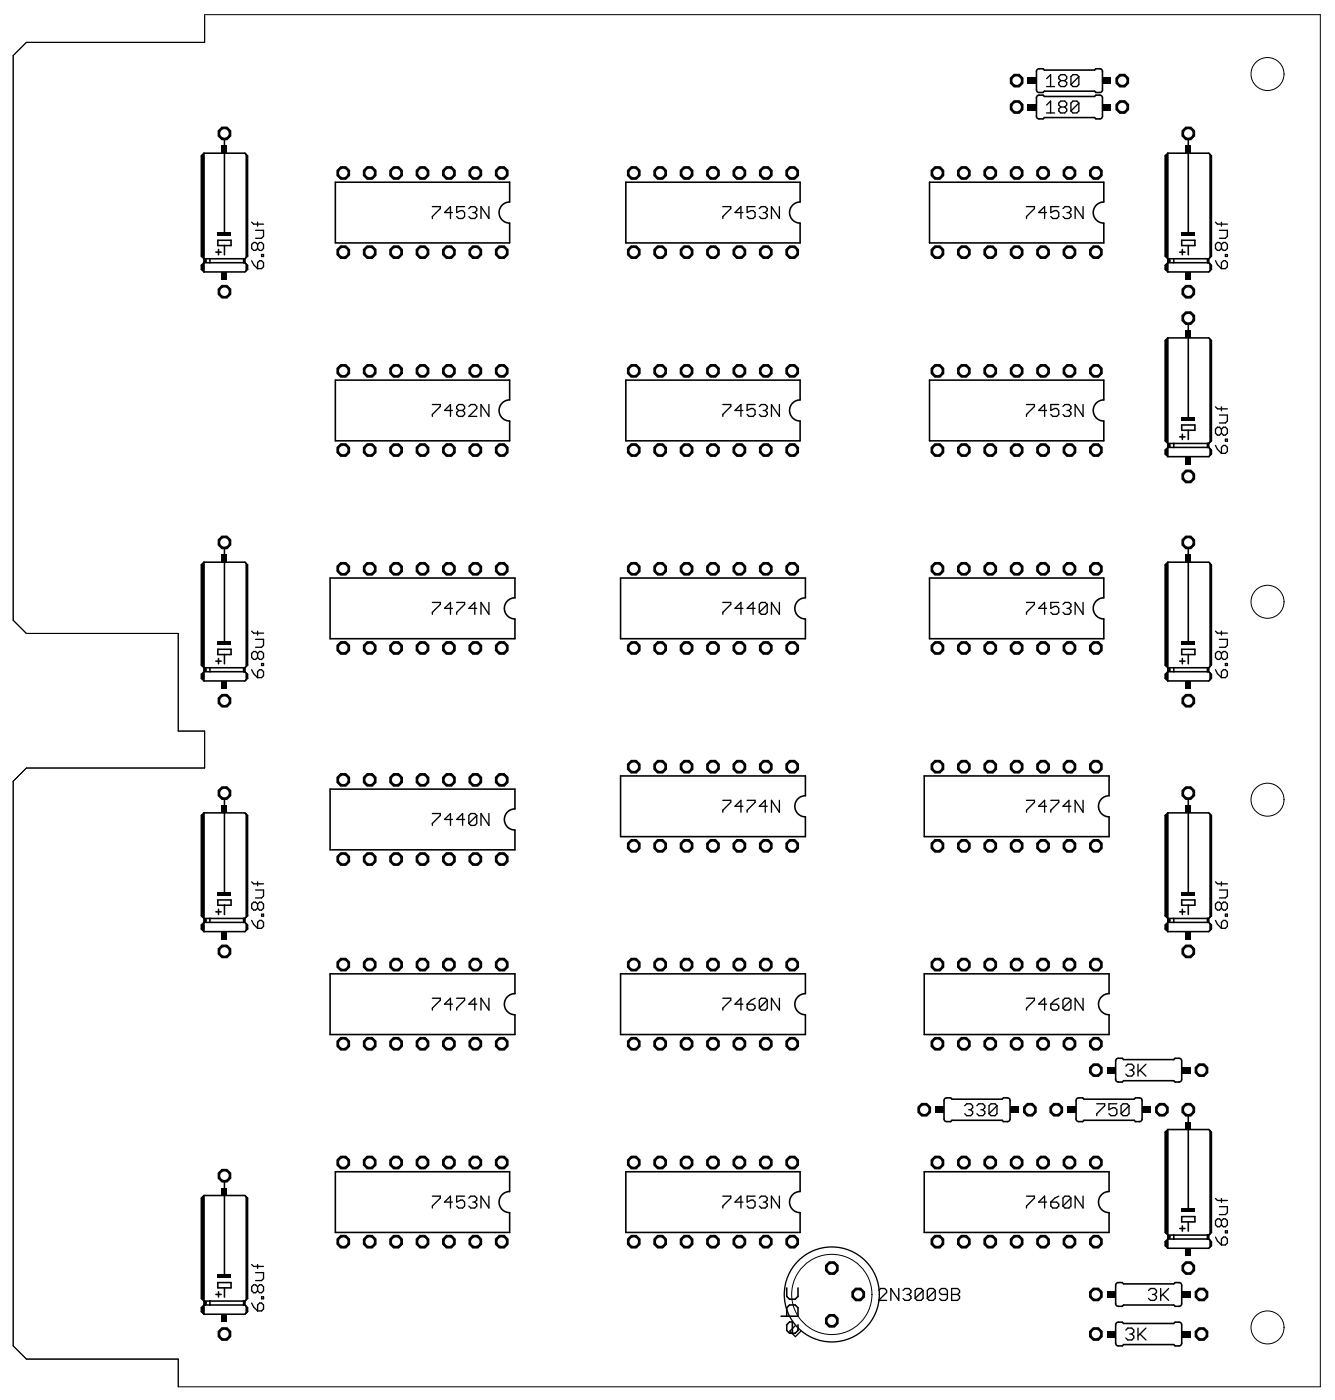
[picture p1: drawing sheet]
<svg xmlns="http://www.w3.org/2000/svg" width="128mm" height="135mm" viewBox="0 0 128 135" stroke-linecap="round" stroke-linejoin="round" font-family="sans-serif">
<g fill="none" stroke="#000" stroke-width=".15">
<path d="M19.6 14.7l-.2 .3v9.7l.2 .2h4M19.6 14.7v11.5M19.6 14.7h4l.2 .3v9.7M21.6 12.7v9.7M23.7 14.9v9.9M23.8 15v9.7M32.3 17.5h16.7v1.9a1.02 1.02 0 0 0-1 1.1 1.02 1.02 0 0 0 1 1v1.9h-16.7zM60.2 17.5h16.8v1.9a1.02 1.02 0 0 0-1.1 1.1 1.02 1.02 0 0 0 1.1 1v1.9h-16.8zM89.4 17.5h16.8v1.9a1.02 1.02 0 0 0-1 1.1 1.02 1.02 0 0 0 1 1v1.9h-16.8zM99.8 6.7l.5-.1 .2 .1h4.8l.1-.1h.4l.2 .1v.2v1.8v.1l-.2 .1h-.4l-.1-.1h-4.8l-.2 .1h-.4l-.1-.1-.1-.1v-1.8zM99.8 9.2h.5l.2 .1h4.8l.1-.1h.4h.2v.2v1.8v.2h-.2h-.4l-.1-.1h-4.8l-.2 .1h-.4h-.1l-.1-.2v-1.8zM112.3 14.7l-.2 .3v9.7l.2 .2h4"/>
<path d="M112.3 14.7h4l.2 .3v9.7M112.3 14.7v11.5M114.3 12.7v9.7M116.4 14.9v9.9M116.5 15v9.7M20.2 24.9v.4M20.8 24.3h.5M21 23.1h1.2v.5h-1.2zM21 24v.5M21.6 23.6v.9M23.4 24.9v.4M23.5 24.9v.4"/>
<path d="M23.6 25.3h-4l-.2 .2v.4l.2 .3M23.6 25.3l.2 .2v.4M23.6 24.9v.4M23.7 25.4v.6M23.8 25.5v.4M23.8 25.9l-.2 .3h-4M23.8 24.7l-.2 .2M32.3 36.6h16.7v1.9a1.02 1.02 0 0 0-1 1 1.02 1.02 0 0 0 1 1v1.9h-16.7zM60.2 36.6h16.8v1.9a1.02 1.02 0 0 0-1.1 1 1.02 1.02 0 0 0 1.1 1v1.9h-16.8zM89.4 36.6h16.8v1.9a1.02 1.02 0 0 0-1 1 1.02 1.02 0 0 0 1 1v1.9h-16.8zM112.3 32.5l-.2 .3v9.6l.2 .3h4M112.3 32.5v11.5"/>
<path d="M112.3 32.5h4l.2 .3v9.6M112.9 24.9v.4M113.5 24.3h.5M113.7 23.1h1.2v.5h-1.2zM113.7 24v.5M114.3 23.6v.9M114.3 30.5v9.6M116.1 24.9v.4M116.2 24.9v.4M116.3 25.3h-4l-.2 .2v.4l.2 .3M116.3 25.3l.2 .2v.4M116.3 24.9v.4"/>
<path d="M116.4 25.4v.6M116.4 32.7v9.9M116.5 32.8v9.6M116.5 25.5v.4M116.5 25.9l-.2 .3h-4M116.5 24.7l-.2 .2M19.6 54.1l-.2 .3v9.6l.2 .3h4M19.6 54.1v11.4M19.6 54.1h4l.2 .3v9.6M21.6 52.1v9.6M23.7 54.2v9.9M23.8 54.4v9.6"/>
<path d="M31.8 55.6h17.7v1.9a1.02 1.02 0 0 0-1 1.1 1.02 1.02 0 0 0 1 1v1.9h-17.7zM59.7 55.6h17.8v1.9a1.02 1.02 0 0 0-1 1.1 1.02 1.02 0 0 0 1 1v1.9h-17.8zM89.4 55.6h16.8v1.9a1.02 1.02 0 0 0-1 1.1 1.02 1.02 0 0 0 1 1v1.9h-16.8zM112.3 54.1l-.2 .3v9.6l.2 .3h4M112.3 54.1h4l.2 .3v9.6M112.3 54.1v11.4M112.9 42.7v.4M113.5 42.1h.5M113.7 40.9h1.2v.5h-1.2zM113.7 41.8v.5M114.3 41.4v.9M114.3 52.1v9.6"/>
<path d="M116.1 42.7v.4M116.2 42.7v.4M116.3 43.1h-4l-.2 .2v.4l.2 .3M116.3 43.1l.2 .2v.4M116.3 42.7v.4M116.4 43.2v.6M116.4 54.2v9.9M116.5 54.4v9.6M116.5 43.3v.4M116.5 43.7l-.2 .3h-4M116.5 42.4l-.2 .3M19.6 78.2l-.2 .3v9.7l.2 .2h4"/>
<path d="M19.6 78.2v11.5M19.6 78.2h4l.2 .3v9.7M20.2 64.3v.4M20.8 63.6h.5M21 62.5h1.2v.5h-1.2zM21 63.4v.5M21.6 63v.9M21.6 76.2v9.7M23.4 64.3v.4M23.5 64.3v.4M23.6 64.7h-4l-.2 .2v.4l.2 .2M23.6 64.7l.2 .2v.4"/>
<path d="M23.6 64.3v.4M23.7 64.8v.6M23.7 78.4v9.9M23.8 64.9v.4M23.8 78.5v9.7M23.8 65.3l-.2 .2h-4M23.8 64l-.2 .3M31.8 76h17.7v1.9a1.02 1.02 0 0 0-1 1 1.02 1.02 0 0 0 1 1v1.9h-17.7zM59.7 74.7h17.8v1.9a1.02 1.02 0 0 0-1 1 1.02 1.02 0 0 0 1 1v1.9h-17.8zM88.9 74.7h17.8v1.9a1.02 1.02 0 0 0-1 1 1.02 1.02 0 0 0 1 1v1.9h-17.8zM112.3 78.2l-.2 .3v9.7l.2 .2h4M112.3 78.2h4l.2 .3v9.7"/>
<path d="M112.3 78.2v11.5M112.9 64.3v.4M113.5 63.6h.5M113.7 62.5h1.2v.5h-1.2zM113.7 63.4v.5M114.3 63v.9M114.3 76.2v9.7M116.1 64.3v.4M116.2 64.3v.4M116.3 64.7h-4l-.2 .2v.4l.2 .2M116.3 64.7l.2 .2v.4M116.3 64.3v.4"/>
<path d="M116.4 64.8v.6M116.4 78.4v9.9M116.5 78.5v9.7M116.5 64.9v.4M116.5 65.3l-.2 .2h-4M116.5 64l-.2 .3M20.2 88.4v.4M20.8 87.8h.5M21 86.6h1.2v.5h-1.2zM21 87.5v.5M21.6 87.1v.9M23.4 88.4v.4"/>
<path d="M23.5 88.4v.4M23.6 88.8h-4l-.2 .2v.4l.2 .3M23.6 88.8l.2 .2v.4M23.6 88.4v.4M23.7 88.9v.6M23.8 89v.4M23.8 89.4l-.2 .3h-4M23.8 88.2l-.2 .2M31.8 93.7h17.7v1.9a1.02 1.02 0 0 0-1 1.1 1.02 1.02 0 0 0 1 1v1.9h-17.7zM59.7 93.7h17.8v1.9a1.02 1.02 0 0 0-1 1.1 1.02 1.02 0 0 0 1 1v1.9h-17.8zM88.9 93.7h17.8v1.9a1.02 1.02 0 0 0-1 1.1 1.02 1.02 0 0 0 1 1v1.9h-17.8zM112.9 88.4v.4"/>
<path d="M113.5 87.8h.5M113.7 86.6h1.2v.5h-1.2zM113.7 87.5v.5M114.3 87.1v.9M116.1 88.4v.4M116.2 88.4v.4M116.3 88.8h-4l-.2 .2v.4l.2 .3M116.3 88.8l.2 .2v.4M116.3 88.4v.4M116.4 88.9v.6M116.5 89v.4M116.5 89.4l-.2 .3h-4"/>
<path d="M116.5 88.2l-.2 .2M19.6 115.1l-.2 .2v9.7l.2 .2h4M19.6 115.1v11.4M19.6 115.1h4l.1 .1M21.6 113v9.7M23.7 115.2l.1 .1v9.7M23.7 115.2v9.9M23.8 115.3v9.7M32.3 112.8h16.7v1.9a1.02 1.02 0 0 0-1 1 1.02 1.02 0 0 0 1 1v1.9h-16.7zM60.2 112.8h16.8v1.9a1.02 1.02 0 0 0-1.1 1 1.02 1.02 0 0 0 1.1 1v1.9h-16.8zM88.9 112.8h17.8v1.9a1.02 1.02 0 0 0-1 1 1.02 1.02 0 0 0 1 1v1.9h-17.8zM90.9 105.8l.5-.1 .2 .1h4.8l.1-.1h.4l.2 .1 .1 .1v1.8l-.1 .2-.2 .1h-.4l-.1-.2h-4.8l-.2 .2h-.3l-.2-.1-.1-.2v-1.8z"/>
<path d="M103.6 105.8l.5-.1 .2 .1h4.8l.1-.1h.4l.2 .1 .1 .1v1.8l-.1 .2-.2 .1h-.4l-.1-.2h-4.8l-.2 .2h-.3l-.2-.1-.1-.2v-1.8zM107.4 101.9h.6l.1 .1h4.8l.1-.1h.4h.2l.1 .2v1.8l-.1 .2-.2 .1h-.4l-.1-.2h-4.8l-.1 .2h-.4l-.2-.1-.1-.2v-1.8zM112.3 108.7l-.2 .3v9.6l.2 .3h4M112.3 108.7v11.5M112.3 108.7h4l.2 .3v9.6M112.9 118.9v.4M113.5 118.3h.5M113.7 117.1h1.2v.5h-1.2zM113.7 118v.5M114.3 106.7v9.6M114.3 117.6v.9M116.1 118.9v.4"/>
<path d="M116.2 118.9v.4M116.3 119.3h-4l-.2 .2v.4l.2 .3M116.3 119.3l.2 .2v.4M116.3 118.9v.4M116.4 108.9v9.9M116.4 119.4v.6M116.5 109v9.6M116.5 119.5v.4M116.5 119.9l-.2 .3h-4M116.5 118.6l-.2 .3M20.2 125.2v.4M20.8 124.6h.5"/>
<path d="M21 123.5h1.2v.5h-1.2zM21 124.3v.6M21.6 124v.9M23.4 125.2v.4M23.5 125.2v.4M23.6 125.6h-4l-.2 .3v.4l.2 .2M23.6 125.6l.2 .3v.4M23.6 125.2v.4M23.7 125.7v.7M23.8 125.9v.4M23.8 126.3l-.2 .2h-4M23.8 125l-.2 .2"/>
<path d="M75.1 126.7h1.7v-.8l-.3-.3h-.6l-.2 .3v.8M75.7 124v.8l.2 .3h.6l.3-.3v-.8M76.8 127.5v.6l-.3 .2h-.6l-.2-.2v-.6l.2-.2h.3v1M107.4 127.3h.6l.1 .1h4.8l.1-.1h.4h.2l.1 .2v1.8l-.1 .2-.2 .1h-.4l-.1-.2h-4.8l-.1 .2h-.4l-.2-.1-.1-.2v-1.8zM107.4 123.5h.6l.1 .1h4.8l.1-.1h.4h.2l.1 .2v1.8l-.1 .2h-.2h-.4l-.1-.1h-4.8l-.1 .1h-.4h-.2l-.1-.2v-1.8z"/>
</g>
<g fill="none" stroke="#000" stroke-width=".1">
<path d="M2.5 4.1h17.2v-2.7h107.3v132.1h-109.9v-2.7h-14.6l-1.2-1.2v-54.4l1.2-1.3h17.2v-3.5h-2.6v-9.4h-14.6l-1.2-1.3v-54.4z"/>
<circle cx="121.9" cy="7.1" r="1.59"/>
<circle cx="121.9" cy="57.9" r="1.59"/>
<circle cx="121.9" cy="77" r="1.59"/>
<circle cx="80" cy="124.6" r="3.9"/>
<circle cx="121.9" cy="127.8" r="1.59"/>
</g>
<g fill="#000">
<path d="M21.3 14h.5v.7h-.5zM98.8 7.5h.9v.6h-.9zM98.8 10h.9v.6h-.9zM106 7.5h.9v.6h-.9zM106 10h.9v.6h-.9zM114 14h.6v.7h-.6zM21 22.4h1.2v.3h-1.2zM21.3 26.2h.5v.7h-.5zM113.7 22.4h1.2v.3h-1.2zM114 26.2h.6v.7h-.6zM114 31.8h.6v.7h-.6zM21.3 53.4h.5v.7h-.5z"/>
<path d="M113.7 40.1h1.2v.4h-1.2zM114 53.4h.6v.7h-.6zM114 44h.6v.7h-.6zM21 61.7h1.2v.4h-1.2zM21.3 77.5h.5v.7h-.5zM21.3 65.5h.5v.8h-.5zM113.7 61.7h1.2v.4h-1.2zM114 65.5h.6v.8h-.6zM114 77.5h.6v.7h-.6zM21 85.9h1.2v.3h-1.2zM21.3 89.7h.5v.7h-.5zM113.7 85.9h1.2v.3h-1.2z"/>
<path d="M114 89.7h.6v.7h-.6zM21.3 114.3h.5v.8h-.5zM89.9 106.5h.9v.6h-.9zM97.2 106.5h.8v.6h-.8zM102.6 106.5h.9v.6h-.9zM106.5 102.7h.8v.6h-.8zM109.9 106.5h.8v.6h-.8zM113.7 102.7h.8v.6h-.8zM113.7 116.3h1.2v.4h-1.2zM114 108h.6v.7h-.6zM21 122.7h1.2v.3h-1.2zM21.3 126.5h.5v.8h-.5z"/>
<path d="M106.5 128.1h.8v.6h-.8zM106.5 124.3h.8v.6h-.8zM113.7 128.1h.8v.6h-.8zM113.7 124.3h.8v.6h-.8zM114 120.2h.6v.7h-.6z"/>
<circle cx="21.6" cy="12.8" r=".71"/>
<circle cx="33" cy="16.7" r=".71"/>
<circle cx="35.6" cy="16.7" r=".71"/>
<circle cx="38.1" cy="16.7" r=".71"/>
<circle cx="40.6" cy="16.7" r=".71"/>
<circle cx="43.2" cy="16.7" r=".71"/>
<circle cx="45.7" cy="16.7" r=".71"/>
<circle cx="48.3" cy="16.7" r=".71"/>
<circle cx="61" cy="16.7" r=".71"/>
<circle cx="63.5" cy="16.7" r=".71"/>
<circle cx="66" cy="16.7" r=".71"/>
<circle cx="68.6" cy="16.7" r=".71"/>
<circle cx="71.1" cy="16.7" r=".71"/>
<circle cx="73.7" cy="16.7" r=".71"/>
<circle cx="76.2" cy="16.7" r=".71"/>
<circle cx="90.2" cy="16.7" r=".71"/>
<circle cx="92.7" cy="16.7" r=".71"/>
<circle cx="95.3" cy="16.7" r=".71"/>
<circle cx="97.8" cy="7.8" r=".71"/>
<circle cx="97.8" cy="10.3" r=".71"/>
<circle cx="97.8" cy="16.7" r=".71"/>
<circle cx="100.3" cy="16.7" r=".71"/>
<circle cx="102.9" cy="16.7" r=".71"/>
<circle cx="105.4" cy="16.7" r=".71"/>
<circle cx="108" cy="7.8" r=".71"/>
<circle cx="108" cy="10.3" r=".71"/>
<circle cx="114.3" cy="12.8" r=".71"/>
<circle cx="21.6" cy="28.1" r=".71"/>
<circle cx="33" cy="35.7" r=".71"/>
<circle cx="33" cy="24.3" r=".71"/>
<circle cx="35.6" cy="24.3" r=".71"/>
<circle cx="35.6" cy="35.7" r=".71"/>
<circle cx="38.1" cy="24.3" r=".71"/>
<circle cx="38.1" cy="35.7" r=".71"/>
<circle cx="40.6" cy="24.3" r=".71"/>
<circle cx="40.6" cy="35.7" r=".71"/>
<circle cx="43.2" cy="24.3" r=".71"/>
<circle cx="43.2" cy="35.7" r=".71"/>
<circle cx="45.7" cy="35.7" r=".71"/>
<circle cx="45.7" cy="24.3" r=".71"/>
<circle cx="48.3" cy="24.3" r=".71"/>
<circle cx="48.3" cy="35.7" r=".71"/>
<circle cx="61" cy="35.7" r=".71"/>
<circle cx="61" cy="24.3" r=".71"/>
<circle cx="63.5" cy="24.3" r=".71"/>
<circle cx="63.5" cy="35.7" r=".71"/>
<circle cx="66" cy="35.7" r=".71"/>
<circle cx="66" cy="24.3" r=".71"/>
<circle cx="68.6" cy="35.7" r=".71"/>
<circle cx="68.6" cy="24.3" r=".71"/>
<circle cx="71.1" cy="35.7" r=".71"/>
<circle cx="71.1" cy="24.3" r=".71"/>
<circle cx="73.7" cy="35.7" r=".71"/>
<circle cx="73.7" cy="24.3" r=".71"/>
<circle cx="76.2" cy="35.7" r=".71"/>
<circle cx="76.2" cy="24.3" r=".71"/>
<circle cx="90.2" cy="24.3" r=".71"/>
<circle cx="90.2" cy="35.7" r=".71"/>
<circle cx="92.7" cy="35.7" r=".71"/>
<circle cx="92.7" cy="24.3" r=".71"/>
<circle cx="95.3" cy="24.3" r=".71"/>
<circle cx="95.3" cy="35.7" r=".71"/>
<circle cx="97.8" cy="24.3" r=".71"/>
<circle cx="97.8" cy="35.7" r=".71"/>
<circle cx="100.3" cy="24.3" r=".71"/>
<circle cx="100.3" cy="35.7" r=".71"/>
<circle cx="102.9" cy="24.3" r=".71"/>
<circle cx="102.9" cy="35.7" r=".71"/>
<circle cx="105.4" cy="35.7" r=".71"/>
<circle cx="105.4" cy="24.3" r=".71"/>
<circle cx="114.3" cy="30.6" r=".71"/>
<circle cx="114.3" cy="28.1" r=".71"/>
<circle cx="21.6" cy="52.2" r=".71"/>
<circle cx="33" cy="43.3" r=".71"/>
<circle cx="33" cy="54.8" r=".71"/>
<circle cx="35.6" cy="43.3" r=".71"/>
<circle cx="35.6" cy="54.8" r=".71"/>
<circle cx="38.1" cy="43.3" r=".71"/>
<circle cx="38.1" cy="54.8" r=".71"/>
<circle cx="40.6" cy="54.8" r=".71"/>
<circle cx="40.6" cy="43.3" r=".71"/>
<circle cx="43.2" cy="43.3" r=".71"/>
<circle cx="43.2" cy="54.8" r=".71"/>
<circle cx="45.7" cy="43.3" r=".71"/>
<circle cx="45.7" cy="54.8" r=".71"/>
<circle cx="48.3" cy="43.3" r=".71"/>
<circle cx="48.3" cy="54.8" r=".71"/>
<circle cx="61" cy="54.8" r=".71"/>
<circle cx="61" cy="43.3" r=".71"/>
<circle cx="63.5" cy="54.8" r=".71"/>
<circle cx="63.5" cy="43.3" r=".71"/>
<circle cx="66" cy="43.3" r=".71"/>
<circle cx="66" cy="54.8" r=".71"/>
<circle cx="68.6" cy="43.3" r=".71"/>
<circle cx="68.6" cy="54.8" r=".71"/>
<circle cx="71.1" cy="43.3" r=".71"/>
<circle cx="71.1" cy="54.8" r=".71"/>
<circle cx="73.7" cy="43.3" r=".71"/>
<circle cx="73.7" cy="54.8" r=".71"/>
<circle cx="76.2" cy="43.3" r=".71"/>
<circle cx="76.2" cy="54.8" r=".71"/>
<circle cx="90.2" cy="54.8" r=".71"/>
<circle cx="90.2" cy="43.3" r=".71"/>
<circle cx="92.7" cy="54.8" r=".71"/>
<circle cx="92.7" cy="43.3" r=".71"/>
<circle cx="95.3" cy="43.3" r=".71"/>
<circle cx="95.3" cy="54.8" r=".71"/>
<circle cx="97.8" cy="54.8" r=".71"/>
<circle cx="97.8" cy="43.3" r=".71"/>
<circle cx="100.3" cy="54.8" r=".71"/>
<circle cx="100.3" cy="43.3" r=".71"/>
<circle cx="102.9" cy="43.3" r=".71"/>
<circle cx="102.9" cy="54.8" r=".71"/>
<circle cx="105.4" cy="54.8" r=".71"/>
<circle cx="105.4" cy="43.3" r=".71"/>
<circle cx="114.3" cy="45.9" r=".71"/>
<circle cx="114.3" cy="52.2" r=".71"/>
<circle cx="21.6" cy="76.3" r=".71"/>
<circle cx="21.6" cy="67.5" r=".71"/>
<circle cx="33" cy="75.1" r=".71"/>
<circle cx="33" cy="62.4" r=".71"/>
<circle cx="35.6" cy="75.1" r=".71"/>
<circle cx="35.6" cy="62.4" r=".71"/>
<circle cx="38.1" cy="62.4" r=".71"/>
<circle cx="38.1" cy="75.1" r=".71"/>
<circle cx="40.6" cy="75.1" r=".71"/>
<circle cx="40.6" cy="62.4" r=".71"/>
<circle cx="43.2" cy="75.1" r=".71"/>
<circle cx="43.2" cy="62.4" r=".71"/>
<circle cx="45.7" cy="75.1" r=".71"/>
<circle cx="45.7" cy="62.4" r=".71"/>
<circle cx="48.3" cy="75.1" r=".71"/>
<circle cx="48.3" cy="62.4" r=".71"/>
<circle cx="61" cy="62.4" r=".71"/>
<circle cx="61" cy="73.8" r=".71"/>
<circle cx="63.5" cy="73.8" r=".71"/>
<circle cx="63.5" cy="62.4" r=".71"/>
<circle cx="66" cy="62.4" r=".71"/>
<circle cx="66" cy="73.8" r=".71"/>
<circle cx="68.6" cy="73.8" r=".71"/>
<circle cx="68.6" cy="62.4" r=".71"/>
<circle cx="71.1" cy="62.4" r=".71"/>
<circle cx="71.1" cy="73.8" r=".71"/>
<circle cx="73.7" cy="73.8" r=".71"/>
<circle cx="73.7" cy="62.4" r=".71"/>
<circle cx="76.2" cy="62.4" r=".71"/>
<circle cx="76.2" cy="73.8" r=".71"/>
<circle cx="90.2" cy="73.8" r=".71"/>
<circle cx="90.2" cy="62.4" r=".71"/>
<circle cx="92.7" cy="62.4" r=".71"/>
<circle cx="92.7" cy="73.8" r=".71"/>
<circle cx="95.3" cy="62.4" r=".71"/>
<circle cx="95.3" cy="73.8" r=".71"/>
<circle cx="97.8" cy="73.8" r=".71"/>
<circle cx="97.8" cy="62.4" r=".71"/>
<circle cx="100.3" cy="73.8" r=".71"/>
<circle cx="100.3" cy="62.4" r=".71"/>
<circle cx="102.9" cy="73.8" r=".71"/>
<circle cx="102.9" cy="62.4" r=".71"/>
<circle cx="105.4" cy="62.4" r=".71"/>
<circle cx="105.4" cy="73.8" r=".71"/>
<circle cx="114.3" cy="67.5" r=".71"/>
<circle cx="114.3" cy="76.3" r=".71"/>
<circle cx="21.6" cy="91.6" r=".71"/>
<circle cx="33" cy="92.9" r=".71"/>
<circle cx="33" cy="82.7" r=".71"/>
<circle cx="35.6" cy="92.9" r=".71"/>
<circle cx="35.6" cy="82.7" r=".71"/>
<circle cx="38.1" cy="92.9" r=".71"/>
<circle cx="38.1" cy="82.7" r=".71"/>
<circle cx="40.6" cy="92.9" r=".71"/>
<circle cx="40.6" cy="82.7" r=".71"/>
<circle cx="43.2" cy="82.7" r=".71"/>
<circle cx="43.2" cy="92.9" r=".71"/>
<circle cx="45.7" cy="82.7" r=".71"/>
<circle cx="45.7" cy="92.9" r=".71"/>
<circle cx="48.3" cy="92.9" r=".71"/>
<circle cx="48.3" cy="82.7" r=".71"/>
<circle cx="61" cy="92.9" r=".71"/>
<circle cx="61" cy="81.4" r=".71"/>
<circle cx="63.5" cy="81.4" r=".71"/>
<circle cx="63.5" cy="92.9" r=".71"/>
<circle cx="66" cy="81.4" r=".71"/>
<circle cx="66" cy="92.9" r=".71"/>
<circle cx="68.6" cy="81.4" r=".71"/>
<circle cx="68.6" cy="92.9" r=".71"/>
<circle cx="71.1" cy="92.9" r=".71"/>
<circle cx="71.1" cy="81.4" r=".71"/>
<circle cx="73.7" cy="81.4" r=".71"/>
<circle cx="73.7" cy="92.9" r=".71"/>
<circle cx="76.2" cy="92.9" r=".71"/>
<circle cx="76.2" cy="81.4" r=".71"/>
<circle cx="90.2" cy="92.9" r=".71"/>
<circle cx="90.2" cy="81.4" r=".71"/>
<circle cx="92.7" cy="81.4" r=".71"/>
<circle cx="92.7" cy="92.9" r=".71"/>
<circle cx="95.3" cy="81.4" r=".71"/>
<circle cx="95.3" cy="92.9" r=".71"/>
<circle cx="97.8" cy="92.9" r=".71"/>
<circle cx="97.8" cy="81.4" r=".71"/>
<circle cx="100.3" cy="92.9" r=".71"/>
<circle cx="100.3" cy="81.4" r=".71"/>
<circle cx="102.9" cy="92.9" r=".71"/>
<circle cx="102.9" cy="81.4" r=".71"/>
<circle cx="105.4" cy="81.4" r=".71"/>
<circle cx="105.4" cy="92.9" r=".71"/>
<circle cx="114.3" cy="91.6" r=".71"/>
<circle cx="21.6" cy="113.2" r=".71"/>
<circle cx="33" cy="111.9" r=".71"/>
<circle cx="33" cy="100.5" r=".71"/>
<circle cx="33" cy="119.5" r=".71"/>
<circle cx="35.6" cy="100.5" r=".71"/>
<circle cx="35.6" cy="111.9" r=".71"/>
<circle cx="35.6" cy="119.5" r=".71"/>
<circle cx="38.1" cy="100.5" r=".71"/>
<circle cx="38.1" cy="111.9" r=".71"/>
<circle cx="38.1" cy="119.5" r=".71"/>
<circle cx="40.6" cy="100.5" r=".71"/>
<circle cx="40.6" cy="111.9" r=".71"/>
<circle cx="40.6" cy="119.5" r=".71"/>
<circle cx="43.2" cy="111.9" r=".71"/>
<circle cx="43.2" cy="100.5" r=".71"/>
<circle cx="43.2" cy="119.5" r=".71"/>
<circle cx="45.7" cy="111.9" r=".71"/>
<circle cx="45.7" cy="100.5" r=".71"/>
<circle cx="45.7" cy="119.5" r=".71"/>
<circle cx="48.3" cy="100.5" r=".71"/>
<circle cx="48.3" cy="111.9" r=".71"/>
<circle cx="48.3" cy="119.5" r=".71"/>
<circle cx="61" cy="100.5" r=".71"/>
<circle cx="61" cy="111.9" r=".71"/>
<circle cx="61" cy="119.5" r=".71"/>
<circle cx="63.5" cy="100.5" r=".71"/>
<circle cx="63.5" cy="111.9" r=".71"/>
<circle cx="63.5" cy="119.5" r=".71"/>
<circle cx="66" cy="100.5" r=".71"/>
<circle cx="66" cy="111.9" r=".71"/>
<circle cx="66" cy="119.5" r=".71"/>
<circle cx="68.6" cy="111.9" r=".71"/>
<circle cx="68.6" cy="100.5" r=".71"/>
<circle cx="68.6" cy="119.5" r=".71"/>
<circle cx="71.1" cy="100.5" r=".71"/>
<circle cx="71.1" cy="111.9" r=".71"/>
<circle cx="71.1" cy="119.5" r=".71"/>
<circle cx="73.7" cy="100.5" r=".71"/>
<circle cx="73.7" cy="111.9" r=".71"/>
<circle cx="73.7" cy="119.5" r=".71"/>
<circle cx="76.2" cy="100.5" r=".71"/>
<circle cx="76.2" cy="111.9" r=".71"/>
<circle cx="76.2" cy="119.5" r=".71"/>
<circle cx="88.9" cy="106.8" r=".71"/>
<circle cx="90.2" cy="111.9" r=".71"/>
<circle cx="90.2" cy="100.5" r=".71"/>
<circle cx="90.2" cy="119.5" r=".71"/>
<circle cx="92.7" cy="100.5" r=".71"/>
<circle cx="92.7" cy="111.9" r=".71"/>
<circle cx="92.7" cy="119.5" r=".71"/>
<circle cx="95.2" cy="111.9" r=".71"/>
<circle cx="95.2" cy="100.5" r=".71"/>
<circle cx="95.2" cy="119.5" r=".71"/>
<circle cx="97.8" cy="100.5" r=".71"/>
<circle cx="97.8" cy="111.9" r=".71"/>
<circle cx="97.8" cy="119.5" r=".71"/>
<circle cx="99.1" cy="106.8" r=".71"/>
<circle cx="100.3" cy="100.5" r=".71"/>
<circle cx="100.3" cy="111.9" r=".71"/>
<circle cx="100.3" cy="119.5" r=".71"/>
<circle cx="101.6" cy="106.8" r=".71"/>
<circle cx="102.9" cy="111.9" r=".71"/>
<circle cx="102.9" cy="100.5" r=".71"/>
<circle cx="102.9" cy="119.5" r=".71"/>
<circle cx="105.4" cy="111.9" r=".71"/>
<circle cx="105.4" cy="100.5" r=".71"/>
<circle cx="105.4" cy="103" r=".71"/>
<circle cx="105.4" cy="119.5" r=".71"/>
<circle cx="111.8" cy="106.8" r=".71"/>
<circle cx="114.3" cy="106.8" r=".71"/>
<circle cx="115.6" cy="103" r=".71"/>
<circle cx="21.6" cy="128.4" r=".71"/>
<circle cx="80" cy="122.1" r=".71"/>
<circle cx="80" cy="127.1" r=".71"/>
<circle cx="82.5" cy="124.6" r=".71"/>
<circle cx="105.4" cy="128.4" r=".71"/>
<circle cx="105.4" cy="124.6" r=".71"/>
<circle cx="114.3" cy="122.1" r=".71"/>
<circle cx="115.6" cy="128.4" r=".71"/>
<circle cx="115.6" cy="124.6" r=".71"/>
</g>
<g fill="none" stroke="#000" stroke-width=".13">
<path d="M41.6 19.9h.8v.2l-.8 .7v.2M44.7 19.9h-.8v.6l.4-.2h.2l.2 .2v.3l-.2 .2h-.4l-.2-.2M47 19.9v1.1l-.7-1.1v1.1M69.5 19.9h.8v.2l-.8 .7v.2M72.6 19.9h-.7v.6l.3-.2h.2l.2 .2v.3l-.2 .2h-.3l-.2-.2M75 19.9v1.1l-.8-1.1v1.1M98.7 19.9h.8v.2l-.8 .7v.2M100.7 7.6l.4-.4v1.1M100.7 10.1l.4-.4v1.2M100.7 8.3h.7M100.7 10.9h.7M101.8 19.9h-.7v.6l.4-.2h.1l.2 .2v.3l-.2 .2h-.3l-.2-.2"/>
<path d="M102 7.8l-.2-.2v-.2l.2-.2h.4l.2 .2v.2l-.2 .2M102 7.8l-.2 .2v.1l.2 .2h.4l.2-.2v-.1l-.2-.2M102 10.3l-.2-.2v-.2l.2-.2h.4l.2 .2v.2l-.2 .2M102 10.3l-.2 .2v.2l.2 .2h.4l.2-.2v-.2l-.2-.2M102 7.8h.4M102 10.3h.4M103.8 7.4l-.2-.2h-.4l-.2 .2v.7M103.8 9.9l-.2-.2h-.4l-.2 .2v.8M103.8 9.9l-.8 .8M103.8 7.4v.7l-.2 .2h-.4l-.2-.2M103.8 9.9v.8l-.2 .2h-.4l-.2-.2M103.8 7.4l-.8 .7"/>
<path d="M104.2 19.9v1.1l-.8-1.1v1.1M24.2 25.1l.2 .4 .4 .4M24.2 21.4l.2 .2h.9M24.6 22.2h.7v.5l-.1 .2h-.6M24.8 23.5l.2-.2h.2l.1 .2v.4l-.1 .2h-.2l-.2-.2M24.8 21.4v.4M24.8 23.5v.4M24.8 23.5l-.2-.2h-.2l-.2 .2v.4l.2 .2h.2l.2-.2M25 25.1h.2l.1 .2v.4l-.1 .2h-.4v-.6zM25.2 24.5h.1v.2h-.1zM41.6 38.9h.8v.2l-.8 .8v.2M43.5 39.5h-.7l.5-.6v1.2"/>
<path d="M43.5 20.5h-.7l.5-.6v1.1M44.1 39.5l-.2-.2v-.2l.2-.2h.4l.2 .2v.2l-.2 .2M44.1 39.5h.4M44.1 39.5l-.2 .2v.2l.2 .2h.4l.2-.2v-.2l-.2-.2M45.1 39.1l.2-.2h.4l.2 .2v.2l-.8 .8h.8M45.1 20.1l.2-.2h.4l.2 .2v.2l-.2 .2M45.5 20.5h.2M45.7 20.5l.2 .2v.1l-.2 .2h-.4l-.2-.2M47 38.9v1.2l-.7-1.2v1.2M69.5 38.9h.8v.2l-.8 .8v.2M71.5 39.5h-.8l.6-.6v1.2M71.5 20.5h-.8l.6-.6v1.1"/>
<path d="M72.6 38.9h-.7v.6l.3-.2h.2l.2 .2v.4l-.2 .2h-.3l-.2-.2M73 39.1l.2-.2h.4l.2 .2v.2l-.2 .2M73 20.1l.2-.2h.4l.2 .2v.2l-.2 .2M73.4 39.5h.2M73.4 20.5h.2M73.6 39.5l.2 .2v.2l-.2 .2h-.4l-.2-.2M73.6 20.5l.2 .2v.1l-.2 .2h-.4l-.2-.2M75 38.9v1.2l-.8-1.2v1.2M98.7 38.9h.8v.2l-.8 .8v.2M100.7 20.5h-.8l.6-.6v1.1M100.7 39.5h-.8l.6-.6v1.2M101.8 38.9h-.7v.6l.4-.2h.1l.2 .2v.4l-.2 .2h-.3l-.2-.2"/>
<path d="M102.2 20.1l.2-.2h.4l.2 .2v.2l-.2 .2M102.2 39.1l.2-.2h.4l.2 .2v.2l-.2 .2M102.6 39.5h.2M102.6 20.5h.2M102.8 20.5l.2 .2v.1l-.2 .2h-.4l-.2-.2M102.8 39.5l.2 .2v.2l-.2 .2h-.4l-.2-.2M104.2 38.9v1.2l-.8-1.2v1.2M116.9 21.4l.2 .2h1M116.9 25.1l.2 .4 .4 .4M116.9 39.2l.2 .2h1M117.3 22.2h.8v.5l-.2 .2h-.6M117.3 40h.8v.5l-.2 .2h-.6"/>
<path d="M117.5 23.5l-.2-.2h-.2l-.2 .2v.4l.2 .2h.2l.2-.2M117.5 23.5l.2-.2h.2l.2 .2v.4l-.2 .2h-.2l-.2-.2M117.5 21.4v.4M117.5 23.5v.4M117.5 39.2v.3M117.7 25.1h.2l.2 .2v.4l-.2 .2h-.4v-.6zM117.9 24.5h.2v.2h-.2zM41.6 58h.8v.2l-.8 .7v.2M43.5 58.6h-.7l.5-.6v1.1M43.9 58h.8v.2l-.8 .7v.2M45.9 58.6h-.8l.6-.6v1.1M47 58v1.1l-.7-1.1v1.1"/>
<path d="M69.5 58h.8v.2l-.8 .7v.2M71.5 58.6h-.8l.6-.6v1.1M72.6 58.6h-.7l.5-.6v1.1M73.8 58.2l-.2-.2h-.4l-.2 .2v.7M73.8 58.2v.7l-.2 .2h-.4l-.2-.2M73.8 58.2l-.8 .7M75 58v1.1l-.8-1.1v1.1M98.7 58h.8v.2l-.8 .7v.2M100.7 58.6h-.8l.6-.6v1.1M101.8 58h-.7v.6l.4-.2h.1l.2 .2v.3l-.2 .2h-.3l-.2-.2M102.2 58.2l.2-.2h.4l.2 .2v.2l-.2 .2M102.6 58.6h.2"/>
<path d="M102.8 58.6l.2 .2v.1l-.2 .2h-.4l-.2-.2M104.2 58v1.1l-.8-1.1v1.1M116.9 42.9l.2 .4 .4 .3M117.5 41.3l.2-.2h.2l.2 .2v.4l-.2 .2h-.2l-.2-.2M117.5 41.3v.4M117.5 41.3l-.2-.2h-.2l-.2 .2v.4l.2 .2h.2l.2-.2M117.7 42.9h.2l.2 .2v.3l-.2 .2h-.4v-.5zM117.9 42.3h.2v.2h-.2zM24.2 64.5l.2 .3 .4 .4M24.2 60.8l.2 .1h.9M24.6 61.5h.7v.6l-.1 .2h-.6M24.8 62.9l.2-.2h.2l.1 .2v.4l-.1 .2h-.2l-.2-.2"/>
<path d="M24.8 60.8v.3M24.8 62.9v.4M24.8 62.9l-.2-.2h-.2l-.2 .2v.4l.2 .2h.2l.2-.2M25 64.5h.2l.1 .2v.3l-.1 .2h-.4v-.5zM25.2 63.9h.1v.2h-.1zM41.6 78.3h.8v.2l-.8 .8v.2M43.5 78.9h-.7l.5-.6v1.2M44.7 78.9h-.8l.6-.6v1.2M45.9 78.5v.8l-.2 .2h-.4l-.2-.2M45.9 78.5l-.2-.2h-.4l-.2 .2v.8M45.9 78.5l-.8 .8M47 78.3v1.2l-.7-1.2v1.2"/>
<path d="M69.5 77h.8v.2l-.8 .8v.2M71.5 77.6h-.8l.6-.6v1.2M71.9 77h.7v.2l-.7 .8v.2M73.8 77.6h-.8l.6-.6v1.2M75 77v1.2l-.8-1.2v1.2M98.7 77h.8v.2l-.8 .8v.2M100.7 77.6h-.8l.6-.6v1.2M101.1 77h.7v.2l-.7 .8v.2M103 77.6h-.8l.6-.6v1.2M104.2 77v1.2l-.8-1.2v1.2M116.9 60.8l.2 .1h1M116.9 64.5l.2 .3 .4 .4"/>
<path d="M117.3 61.5h.8v.6l-.2 .2h-.6M117.5 62.9l-.2-.2h-.2l-.2 .2v.4l.2 .2h.2l.2-.2M117.5 62.9l.2-.2h.2l.2 .2v.4l-.2 .2h-.2l-.2-.2M117.5 60.8v.3M117.5 62.9v.4M117.7 64.5h.2l.2 .2v.3l-.2 .2h-.4v-.5zM117.9 63.9h.2v.2h-.2zM24.2 88.6l.2 .4 .4 .4M24.2 84.9l.2 .2h.9M24.6 85.7h.7v.5l-.1 .2h-.6M24.8 87l-.2-.2h-.2l-.2 .2v.4l.2 .2h.2l.2-.2M24.8 87l.2-.2h.2l.1 .2v.4l-.1 .2h-.2l-.2-.2"/>
<path d="M24.8 84.9v.4M24.8 87v.4M25 88.6h.2l.1 .2v.4l-.1 .2h-.4v-.6zM25.2 88h.1v.2h-.1zM41.6 96.1h.8v.2l-.8 .7v.2M43.5 96.7h-.7l.5-.6v1.1M43.9 96.1h.8v.2l-.8 .7v.2M45.9 96.7h-.8l.6-.6v1.1M47 96.1v1.1l-.7-1.1v1.1M69.5 96.1h.8v.2l-.8 .7v.2M71.5 96.7h-.8l.6-.6v1.1M71.9 96.7h.5l.2 .2v.1l-.2 .2h-.3l-.2-.2z"/>
<path d="M72.6 96.1l-.4 .2-.3 .4M73.8 96.3v.7l-.2 .2h-.4l-.2-.2M73.8 96.3l-.2-.2h-.4l-.2 .2v.7M73.8 96.3l-.8 .7M75 96.1v1.1l-.8-1.1v1.1M98.7 96.1h.8v.2l-.8 .7v.2M100.7 96.7h-.8l.6-.6v1.1M101.1 96.7h.5l.2 .2v.1l-.2 .2h-.3l-.2-.2zM101.8 96.1l-.3 .2-.4 .4M103 96.3v.7l-.2 .2h-.4l-.2-.2M103 96.3l-.2-.2h-.4l-.2 .2v.7M103 96.3l-.8 .7"/>
<path d="M104.2 96.1v1.1l-.8-1.1v1.1M116.9 84.9l.2 .2h1M116.9 88.6l.2 .4 .4 .4M117.3 85.7h.8v.5l-.2 .2h-.6M117.5 87l-.2-.2h-.2l-.2 .2v.4l.2 .2h.2l.2-.2M117.5 87l.2-.2h.2l.2 .2v.4l-.2 .2h-.2l-.2-.2M117.5 84.9v.4M117.5 87v.4M117.7 88.6h.2l.2 .2v.4l-.2 .2h-.4v-.6zM117.9 88h.2v.2h-.2zM41.6 115.1h.8v.2l-.8 .8v.2M43.5 115.7h-.7l.5-.6v1.2"/>
<path d="M44.7 115.1h-.8v.6l.4-.2h.2l.2 .2v.4l-.2 .2h-.4l-.2-.2M45.1 115.3l.2-.2h.4l.2 .2v.2l-.2 .2M45.5 115.7h.2M45.7 115.7l.2 .2v.2l-.2 .2h-.4l-.2-.2M47 115.1v1.2l-.7-1.2v1.2M69.5 115.1h.8v.2l-.8 .8v.2M71.5 115.7h-.8l.6-.6v1.2M72.6 115.1h-.7v.6l.3-.2h.2l.2 .2v.4l-.2 .2h-.3l-.2-.2M73 115.3l.2-.2h.4l.2 .2v.2l-.2 .2M73.4 115.7h.2M73.6 115.7l.2 .2v.2l-.2 .2h-.4l-.2-.2M75 115.1v1.2l-.8-1.2v1.2"/>
<path d="M92.8 106.4l.2-.2h.4l.2 .2v.2l-.2 .2M93.2 106.8h.2M93.4 106.8l.2 .2v.2l-.2 .2h-.4l-.2-.2M94 106.4l.2-.2h.3l.2 .2v.2l-.2 .2M94.3 106.8h.2M94.5 106.8l.2 .2v.2l-.2 .2h-.3l-.2-.2M95.9 106.4l-.2-.2h-.4l-.2 .2v.8M95.9 106.4v.8l-.2 .2h-.4l-.2-.2M95.9 106.4l-.8 .8M98.7 115.1h.8v.2l-.8 .8v.2M100.7 115.7h-.8l.6-.6v1.2M101.1 115.7h.5l.2 .2v.2l-.2 .2h-.3l-.2-.2z"/>
<path d="M101.8 115.1l-.3 .2-.4 .4M103 115.3v.8l-.2 .2h-.4l-.2-.2M103 115.3l-.2-.2h-.4l-.2 .2v.8M103 115.3l-.8 .8M104.2 115.1v1.2l-.8-1.2v1.2M105.5 106.2h.8v.2l-.8 .8v.2M107.4 106.2h-.7v.6l.3-.2h.2l.2 .2v.4l-.2 .2h-.3l-.2-.2M108.3 102.6l.2-.2h.4l.2 .2v.2l-.2 .2M108.6 106.4l-.2-.2h-.4l-.2 .2v.8M108.6 106.4v.8l-.2 .2h-.4l-.2-.2M108.6 106.4l-.8 .8M108.7 103h.2"/>
<path d="M108.9 103l.2 .2v.2l-.2 .2h-.4l-.2-.2M109.5 102.4v1.2M109.7 103l.5 .6M110.2 102.4l-.7 .8M116.9 119.1l.2 .4 .4 .3M116.9 115.4l.2 .2h1M117.3 116.2h.8v.5l-.2 .2h-.6M117.5 117.5l.2-.2h.2l.2 .2v.4l-.2 .2h-.2l-.2-.2M117.5 115.4v.3M117.5 117.5v.4M117.5 117.5l-.2-.2h-.2l-.2 .2v.4l.2 .2h.2l.2-.2M117.7 119.1h.2l.2 .2v.3l-.2 .2h-.4v-.5z"/>
<path d="M117.9 118.5h.2v.2h-.2zM24.2 125.4l.2 .4 .4 .4M24.2 121.7l.2 .2h.9M24.6 122.5h.7v.6l-.1 .2h-.6M24.8 123.9l.2-.2h.2l.1 .2v.3l-.1 .2h-.2l-.2-.2M24.8 121.7v.4M24.8 123.9v.3M24.8 123.9l-.2-.2h-.2l-.2 .2v.3l.2 .2h.2l.2-.2M25 125.4h.2l.1 .2v.4l-.1 .2h-.4v-.6zM25.2 124.8h.1v.2h-.1zM76.5 127.6l-.5 .5 .5 .6 .5-.6M84.5 124.2l.2-.2h.4l.2 .2v.2l-.8 .8h.8"/>
<path d="M86.5 124v1.2l-.8-1.2v1.2M86.9 124.2l.1-.2h.4l.2 .2v.2l-.2 .2M87.2 124.6h.2M87.4 124.6l.2 .2v.2l-.2 .2h-.4l-.1-.2M88.8 124.2v.8l-.2 .2h-.4l-.2-.2M88.8 124.2l-.2-.2h-.4l-.2 .2v.8M88.8 124.2l-.8 .8M90 124.2v.8l-.2 .2h-.4l-.2-.2M90 124.2l-.2-.2h-.4l-.2 .2v.8M90 124.2l-.8 .8M91.1 124.6h-.5l-.2-.2v-.2l.2-.2h.3l.2 .2v.8l-.2 .2h-.3l-.2-.2M91.5 124h.6l.2 .2v.2l-.2 .2 .2 .2v.2l-.2 .2h-.6z"/>
<path d="M91.5 124.6h.6M108.3 128l.2-.2h.4l.2 .2v.2l-.2 .2M108.7 128.4h.2M108.9 128.4l.2 .2v.2l-.2 .2h-.4l-.2-.2M109.5 127.8v1.2M109.7 128.4l.5 .6M110.2 127.8l-.7 .8M110.5 124.2l.2-.2h.3l.2 .2v.2l-.2 .2M110.9 124.6h.1M111 124.6l.2 .2v.2l-.2 .2h-.3l-.2-.2M111.6 124v1.2M111.8 124.6l.6 .6"/>
<path d="M112.4 124l-.8 .8"/>
<circle cx="80" cy="124.6" r="4.6"/>
</g>
<g fill="none" stroke="#000" stroke-width=".3">
<path d="M19.5 15v9.7M112.2 15v9.7M19.5 25.5v.4M19.7 25v.2M112.2 25.5v.4M112.2 32.8v9.6M112.5 25v.2M19.5 54.4v9.6M112.2 43.3v.4M112.2 54.4v9.6M112.5 42.8v.1M19.5 64.9v.4"/>
<path d="M19.5 78.5v9.7M19.7 64.4v.1M112.2 64.9v.4M112.2 78.5v9.7M112.5 64.4v.1M19.5 89v.4M19.7 88.5v.2M112.2 89v.4M112.5 88.5v.2M19.5 115.3v9.7M112.2 109v9.6M112.2 119.5v.4"/>
<path d="M112.5 119v.1M19.5 125.9v.4M19.7 125.4v.1"/>
</g>
<g fill="#fff">
<circle cx="105.4" cy="54.8" r=".41"/>
<circle cx="102.9" cy="54.8" r=".41"/>
<circle cx="90.2" cy="54.8" r=".41"/>
<circle cx="90.2" cy="62.4" r=".41"/>
<circle cx="100.3" cy="54.8" r=".41"/>
<circle cx="97.8" cy="54.8" r=".41"/>
<circle cx="92.7" cy="54.8" r=".41"/>
<circle cx="95.2" cy="54.8" r=".41"/>
<circle cx="92.7" cy="62.4" r=".41"/>
<circle cx="95.2" cy="62.4" r=".41"/>
<circle cx="97.8" cy="62.4" r=".41"/>
<circle cx="100.3" cy="62.4" r=".41"/>
<circle cx="102.9" cy="62.4" r=".41"/>
<circle cx="105.4" cy="62.4" r=".41"/>
<circle cx="105.4" cy="35.7" r=".41"/>
<circle cx="102.9" cy="35.7" r=".41"/>
<circle cx="90.2" cy="35.7" r=".41"/>
<circle cx="90.2" cy="43.3" r=".41"/>
<circle cx="100.3" cy="35.7" r=".41"/>
<circle cx="97.8" cy="35.7" r=".41"/>
<circle cx="92.7" cy="35.7" r=".41"/>
<circle cx="95.2" cy="35.7" r=".41"/>
<circle cx="92.7" cy="43.3" r=".41"/>
<circle cx="95.2" cy="43.3" r=".41"/>
<circle cx="97.8" cy="43.3" r=".41"/>
<circle cx="100.3" cy="43.3" r=".41"/>
<circle cx="102.9" cy="43.3" r=".41"/>
<circle cx="105.4" cy="43.3" r=".41"/>
<circle cx="48.3" cy="16.7" r=".41"/>
<circle cx="45.7" cy="16.7" r=".41"/>
<circle cx="33" cy="16.7" r=".41"/>
<circle cx="33" cy="24.3" r=".41"/>
<circle cx="43.2" cy="16.7" r=".41"/>
<circle cx="40.6" cy="16.7" r=".41"/>
<circle cx="35.6" cy="16.7" r=".41"/>
<circle cx="38.1" cy="16.7" r=".41"/>
<circle cx="35.6" cy="24.3" r=".41"/>
<circle cx="38.1" cy="24.3" r=".41"/>
<circle cx="40.6" cy="24.3" r=".41"/>
<circle cx="43.2" cy="24.3" r=".41"/>
<circle cx="45.7" cy="24.3" r=".41"/>
<circle cx="48.3" cy="24.3" r=".41"/>
<circle cx="76.2" cy="35.7" r=".41"/>
<circle cx="73.7" cy="35.7" r=".41"/>
<circle cx="61" cy="35.7" r=".41"/>
<circle cx="61" cy="43.3" r=".41"/>
<circle cx="71.1" cy="35.7" r=".41"/>
<circle cx="68.6" cy="35.7" r=".41"/>
<circle cx="63.5" cy="35.7" r=".41"/>
<circle cx="66" cy="35.7" r=".41"/>
<circle cx="63.5" cy="43.3" r=".41"/>
<circle cx="66" cy="43.3" r=".41"/>
<circle cx="68.6" cy="43.3" r=".41"/>
<circle cx="71.1" cy="43.3" r=".41"/>
<circle cx="73.7" cy="43.3" r=".41"/>
<circle cx="76.2" cy="43.3" r=".41"/>
<circle cx="105.4" cy="16.7" r=".41"/>
<circle cx="102.9" cy="16.7" r=".41"/>
<circle cx="90.2" cy="16.7" r=".41"/>
<circle cx="90.2" cy="24.3" r=".41"/>
<circle cx="100.3" cy="16.7" r=".41"/>
<circle cx="97.8" cy="16.7" r=".41"/>
<circle cx="92.7" cy="16.7" r=".41"/>
<circle cx="95.2" cy="16.7" r=".41"/>
<circle cx="92.7" cy="24.3" r=".41"/>
<circle cx="95.2" cy="24.3" r=".41"/>
<circle cx="97.8" cy="24.3" r=".41"/>
<circle cx="100.3" cy="24.3" r=".41"/>
<circle cx="102.9" cy="24.3" r=".41"/>
<circle cx="105.4" cy="24.3" r=".41"/>
<circle cx="76.2" cy="16.7" r=".41"/>
<circle cx="73.7" cy="16.7" r=".41"/>
<circle cx="61" cy="16.7" r=".41"/>
<circle cx="61" cy="24.3" r=".41"/>
<circle cx="71.1" cy="16.7" r=".41"/>
<circle cx="68.6" cy="16.7" r=".41"/>
<circle cx="63.5" cy="16.7" r=".41"/>
<circle cx="66" cy="16.7" r=".41"/>
<circle cx="63.5" cy="24.3" r=".41"/>
<circle cx="66" cy="24.3" r=".41"/>
<circle cx="68.6" cy="24.3" r=".41"/>
<circle cx="71.1" cy="24.3" r=".41"/>
<circle cx="73.7" cy="24.3" r=".41"/>
<circle cx="76.2" cy="24.3" r=".41"/>
<circle cx="97.8" cy="7.8" r=".41"/>
<circle cx="107.9" cy="7.8" r=".41"/>
<circle cx="97.8" cy="10.3" r=".41"/>
<circle cx="107.9" cy="10.3" r=".41"/>
<circle cx="48.3" cy="35.7" r=".41"/>
<circle cx="45.7" cy="35.7" r=".41"/>
<circle cx="33" cy="35.7" r=".41"/>
<circle cx="33" cy="43.3" r=".41"/>
<circle cx="43.2" cy="35.7" r=".41"/>
<circle cx="40.6" cy="35.7" r=".41"/>
<circle cx="35.6" cy="35.7" r=".41"/>
<circle cx="38.1" cy="35.7" r=".41"/>
<circle cx="35.6" cy="43.3" r=".41"/>
<circle cx="38.1" cy="43.3" r=".41"/>
<circle cx="40.6" cy="43.3" r=".41"/>
<circle cx="43.2" cy="43.3" r=".41"/>
<circle cx="45.7" cy="43.3" r=".41"/>
<circle cx="48.3" cy="43.3" r=".41"/>
<circle cx="48.3" cy="111.9" r=".41"/>
<circle cx="45.7" cy="111.9" r=".41"/>
<circle cx="33" cy="111.9" r=".41"/>
<circle cx="33" cy="119.5" r=".41"/>
<circle cx="43.2" cy="111.9" r=".41"/>
<circle cx="40.6" cy="111.9" r=".41"/>
<circle cx="35.6" cy="111.9" r=".41"/>
<circle cx="38.1" cy="111.9" r=".41"/>
<circle cx="35.6" cy="119.5" r=".41"/>
<circle cx="38.1" cy="119.5" r=".41"/>
<circle cx="40.6" cy="119.5" r=".41"/>
<circle cx="43.2" cy="119.5" r=".41"/>
<circle cx="45.7" cy="119.5" r=".41"/>
<circle cx="48.3" cy="119.5" r=".41"/>
<circle cx="105.4" cy="111.9" r=".41"/>
<circle cx="102.9" cy="111.9" r=".41"/>
<circle cx="90.2" cy="111.9" r=".41"/>
<circle cx="90.2" cy="119.5" r=".41"/>
<circle cx="100.3" cy="111.9" r=".41"/>
<circle cx="97.8" cy="111.9" r=".41"/>
<circle cx="92.7" cy="111.9" r=".41"/>
<circle cx="95.2" cy="111.9" r=".41"/>
<circle cx="92.7" cy="119.5" r=".41"/>
<circle cx="95.2" cy="119.5" r=".41"/>
<circle cx="97.8" cy="119.5" r=".41"/>
<circle cx="100.3" cy="119.5" r=".41"/>
<circle cx="102.9" cy="119.5" r=".41"/>
<circle cx="105.4" cy="119.5" r=".41"/>
<circle cx="105.4" cy="92.9" r=".41"/>
<circle cx="102.9" cy="92.9" r=".41"/>
<circle cx="90.2" cy="92.9" r=".41"/>
<circle cx="90.2" cy="100.5" r=".41"/>
<circle cx="100.3" cy="92.9" r=".41"/>
<circle cx="97.8" cy="92.9" r=".41"/>
<circle cx="92.7" cy="92.9" r=".41"/>
<circle cx="95.2" cy="92.9" r=".41"/>
<circle cx="92.7" cy="100.5" r=".41"/>
<circle cx="95.2" cy="100.5" r=".41"/>
<circle cx="97.8" cy="100.5" r=".41"/>
<circle cx="100.3" cy="100.5" r=".41"/>
<circle cx="102.9" cy="100.5" r=".41"/>
<circle cx="105.4" cy="100.5" r=".41"/>
<circle cx="76.2" cy="111.9" r=".41"/>
<circle cx="73.7" cy="111.9" r=".41"/>
<circle cx="61" cy="111.9" r=".41"/>
<circle cx="61" cy="119.5" r=".41"/>
<circle cx="71.1" cy="111.9" r=".41"/>
<circle cx="68.6" cy="111.9" r=".41"/>
<circle cx="63.5" cy="111.9" r=".41"/>
<circle cx="66" cy="111.9" r=".41"/>
<circle cx="63.5" cy="119.5" r=".41"/>
<circle cx="66" cy="119.5" r=".41"/>
<circle cx="68.6" cy="119.5" r=".41"/>
<circle cx="71.1" cy="119.5" r=".41"/>
<circle cx="73.7" cy="119.5" r=".41"/>
<circle cx="76.2" cy="119.5" r=".41"/>
<circle cx="76.2" cy="92.9" r=".41"/>
<circle cx="73.7" cy="92.9" r=".41"/>
<circle cx="61" cy="92.9" r=".41"/>
<circle cx="61" cy="100.5" r=".41"/>
<circle cx="71.1" cy="92.9" r=".41"/>
<circle cx="68.6" cy="92.9" r=".41"/>
<circle cx="63.5" cy="92.9" r=".41"/>
<circle cx="66" cy="92.9" r=".41"/>
<circle cx="63.5" cy="100.5" r=".41"/>
<circle cx="66" cy="100.5" r=".41"/>
<circle cx="68.6" cy="100.5" r=".41"/>
<circle cx="71.1" cy="100.5" r=".41"/>
<circle cx="73.7" cy="100.5" r=".41"/>
<circle cx="76.2" cy="100.5" r=".41"/>
<circle cx="105.4" cy="128.4" r=".41"/>
<circle cx="115.6" cy="128.4" r=".41"/>
<circle cx="105.4" cy="103" r=".41"/>
<circle cx="115.6" cy="103" r=".41"/>
<circle cx="80" cy="127.1" r=".41"/>
<circle cx="82.5" cy="124.6" r=".41"/>
<circle cx="80" cy="122.1" r=".41"/>
<circle cx="48.3" cy="92.9" r=".41"/>
<circle cx="45.7" cy="92.9" r=".41"/>
<circle cx="33" cy="92.9" r=".41"/>
<circle cx="33" cy="100.5" r=".41"/>
<circle cx="43.2" cy="92.9" r=".41"/>
<circle cx="40.6" cy="92.9" r=".41"/>
<circle cx="35.6" cy="92.9" r=".41"/>
<circle cx="38.1" cy="92.9" r=".41"/>
<circle cx="35.6" cy="100.5" r=".41"/>
<circle cx="38.1" cy="100.5" r=".41"/>
<circle cx="40.6" cy="100.5" r=".41"/>
<circle cx="43.2" cy="100.5" r=".41"/>
<circle cx="45.7" cy="100.5" r=".41"/>
<circle cx="48.3" cy="100.5" r=".41"/>
<circle cx="105.4" cy="73.8" r=".41"/>
<circle cx="102.9" cy="73.8" r=".41"/>
<circle cx="90.2" cy="73.8" r=".41"/>
<circle cx="90.2" cy="81.4" r=".41"/>
<circle cx="100.3" cy="73.8" r=".41"/>
<circle cx="97.8" cy="73.8" r=".41"/>
<circle cx="92.7" cy="73.8" r=".41"/>
<circle cx="95.2" cy="73.8" r=".41"/>
<circle cx="92.7" cy="81.4" r=".41"/>
<circle cx="95.2" cy="81.4" r=".41"/>
<circle cx="97.8" cy="81.4" r=".41"/>
<circle cx="100.3" cy="81.4" r=".41"/>
<circle cx="102.9" cy="81.4" r=".41"/>
<circle cx="105.4" cy="81.4" r=".41"/>
<circle cx="76.2" cy="73.8" r=".41"/>
<circle cx="73.7" cy="73.8" r=".41"/>
<circle cx="61" cy="73.8" r=".41"/>
<circle cx="61" cy="81.4" r=".41"/>
<circle cx="71.1" cy="73.8" r=".41"/>
<circle cx="68.6" cy="73.8" r=".41"/>
<circle cx="63.5" cy="73.8" r=".41"/>
<circle cx="66" cy="73.8" r=".41"/>
<circle cx="63.5" cy="81.4" r=".41"/>
<circle cx="66" cy="81.4" r=".41"/>
<circle cx="68.6" cy="81.4" r=".41"/>
<circle cx="71.1" cy="81.4" r=".41"/>
<circle cx="73.7" cy="81.4" r=".41"/>
<circle cx="76.2" cy="81.4" r=".41"/>
<circle cx="48.3" cy="54.8" r=".41"/>
<circle cx="45.7" cy="54.8" r=".41"/>
<circle cx="33" cy="54.8" r=".41"/>
<circle cx="33" cy="62.4" r=".41"/>
<circle cx="43.2" cy="54.8" r=".41"/>
<circle cx="40.6" cy="54.8" r=".41"/>
<circle cx="35.6" cy="54.8" r=".41"/>
<circle cx="38.1" cy="54.8" r=".41"/>
<circle cx="35.6" cy="62.4" r=".41"/>
<circle cx="38.1" cy="62.4" r=".41"/>
<circle cx="40.6" cy="62.4" r=".41"/>
<circle cx="43.2" cy="62.4" r=".41"/>
<circle cx="45.7" cy="62.4" r=".41"/>
<circle cx="48.3" cy="62.4" r=".41"/>
<circle cx="76.2" cy="54.8" r=".41"/>
<circle cx="73.7" cy="54.8" r=".41"/>
<circle cx="61" cy="54.8" r=".41"/>
<circle cx="61" cy="62.4" r=".41"/>
<circle cx="71.1" cy="54.8" r=".41"/>
<circle cx="68.6" cy="54.8" r=".41"/>
<circle cx="63.5" cy="54.8" r=".41"/>
<circle cx="66" cy="54.8" r=".41"/>
<circle cx="63.5" cy="62.4" r=".41"/>
<circle cx="66" cy="62.4" r=".41"/>
<circle cx="68.6" cy="62.4" r=".41"/>
<circle cx="71.1" cy="62.4" r=".41"/>
<circle cx="73.7" cy="62.4" r=".41"/>
<circle cx="76.2" cy="62.4" r=".41"/>
<circle cx="48.3" cy="75.1" r=".41"/>
<circle cx="45.7" cy="75.1" r=".41"/>
<circle cx="33" cy="75.1" r=".41"/>
<circle cx="33" cy="82.7" r=".41"/>
<circle cx="43.2" cy="75.1" r=".41"/>
<circle cx="40.6" cy="75.1" r=".41"/>
<circle cx="35.6" cy="75.1" r=".41"/>
<circle cx="38.1" cy="75.1" r=".41"/>
<circle cx="35.6" cy="82.7" r=".41"/>
<circle cx="38.1" cy="82.7" r=".41"/>
<circle cx="40.6" cy="82.7" r=".41"/>
<circle cx="43.2" cy="82.7" r=".41"/>
<circle cx="45.7" cy="82.7" r=".41"/>
<circle cx="48.3" cy="82.7" r=".41"/>
<circle cx="21.6" cy="128.4" r=".41"/>
<circle cx="21.6" cy="113.2" r=".41"/>
<circle cx="21.6" cy="91.6" r=".41"/>
<circle cx="21.6" cy="76.3" r=".41"/>
<circle cx="21.6" cy="67.5" r=".41"/>
<circle cx="21.6" cy="52.2" r=".41"/>
<circle cx="21.6" cy="28.1" r=".41"/>
<circle cx="21.6" cy="12.8" r=".41"/>
<circle cx="114.3" cy="28.1" r=".41"/>
<circle cx="114.3" cy="12.8" r=".41"/>
<circle cx="114.3" cy="67.5" r=".41"/>
<circle cx="114.3" cy="52.2" r=".41"/>
<circle cx="114.3" cy="91.6" r=".41"/>
<circle cx="114.3" cy="76.3" r=".41"/>
<circle cx="114.3" cy="122.1" r=".41"/>
<circle cx="114.3" cy="106.8" r=".41"/>
<circle cx="99.1" cy="106.8" r=".41"/>
<circle cx="88.9" cy="106.8" r=".41"/>
<circle cx="111.8" cy="106.8" r=".41"/>
<circle cx="101.6" cy="106.8" r=".41"/>
<circle cx="115.6" cy="124.6" r=".41"/>
<circle cx="105.4" cy="124.6" r=".41"/>
<circle cx="114.3" cy="45.9" r=".41"/>
<circle cx="114.3" cy="30.6" r=".41"/>
</g>
</svg>
